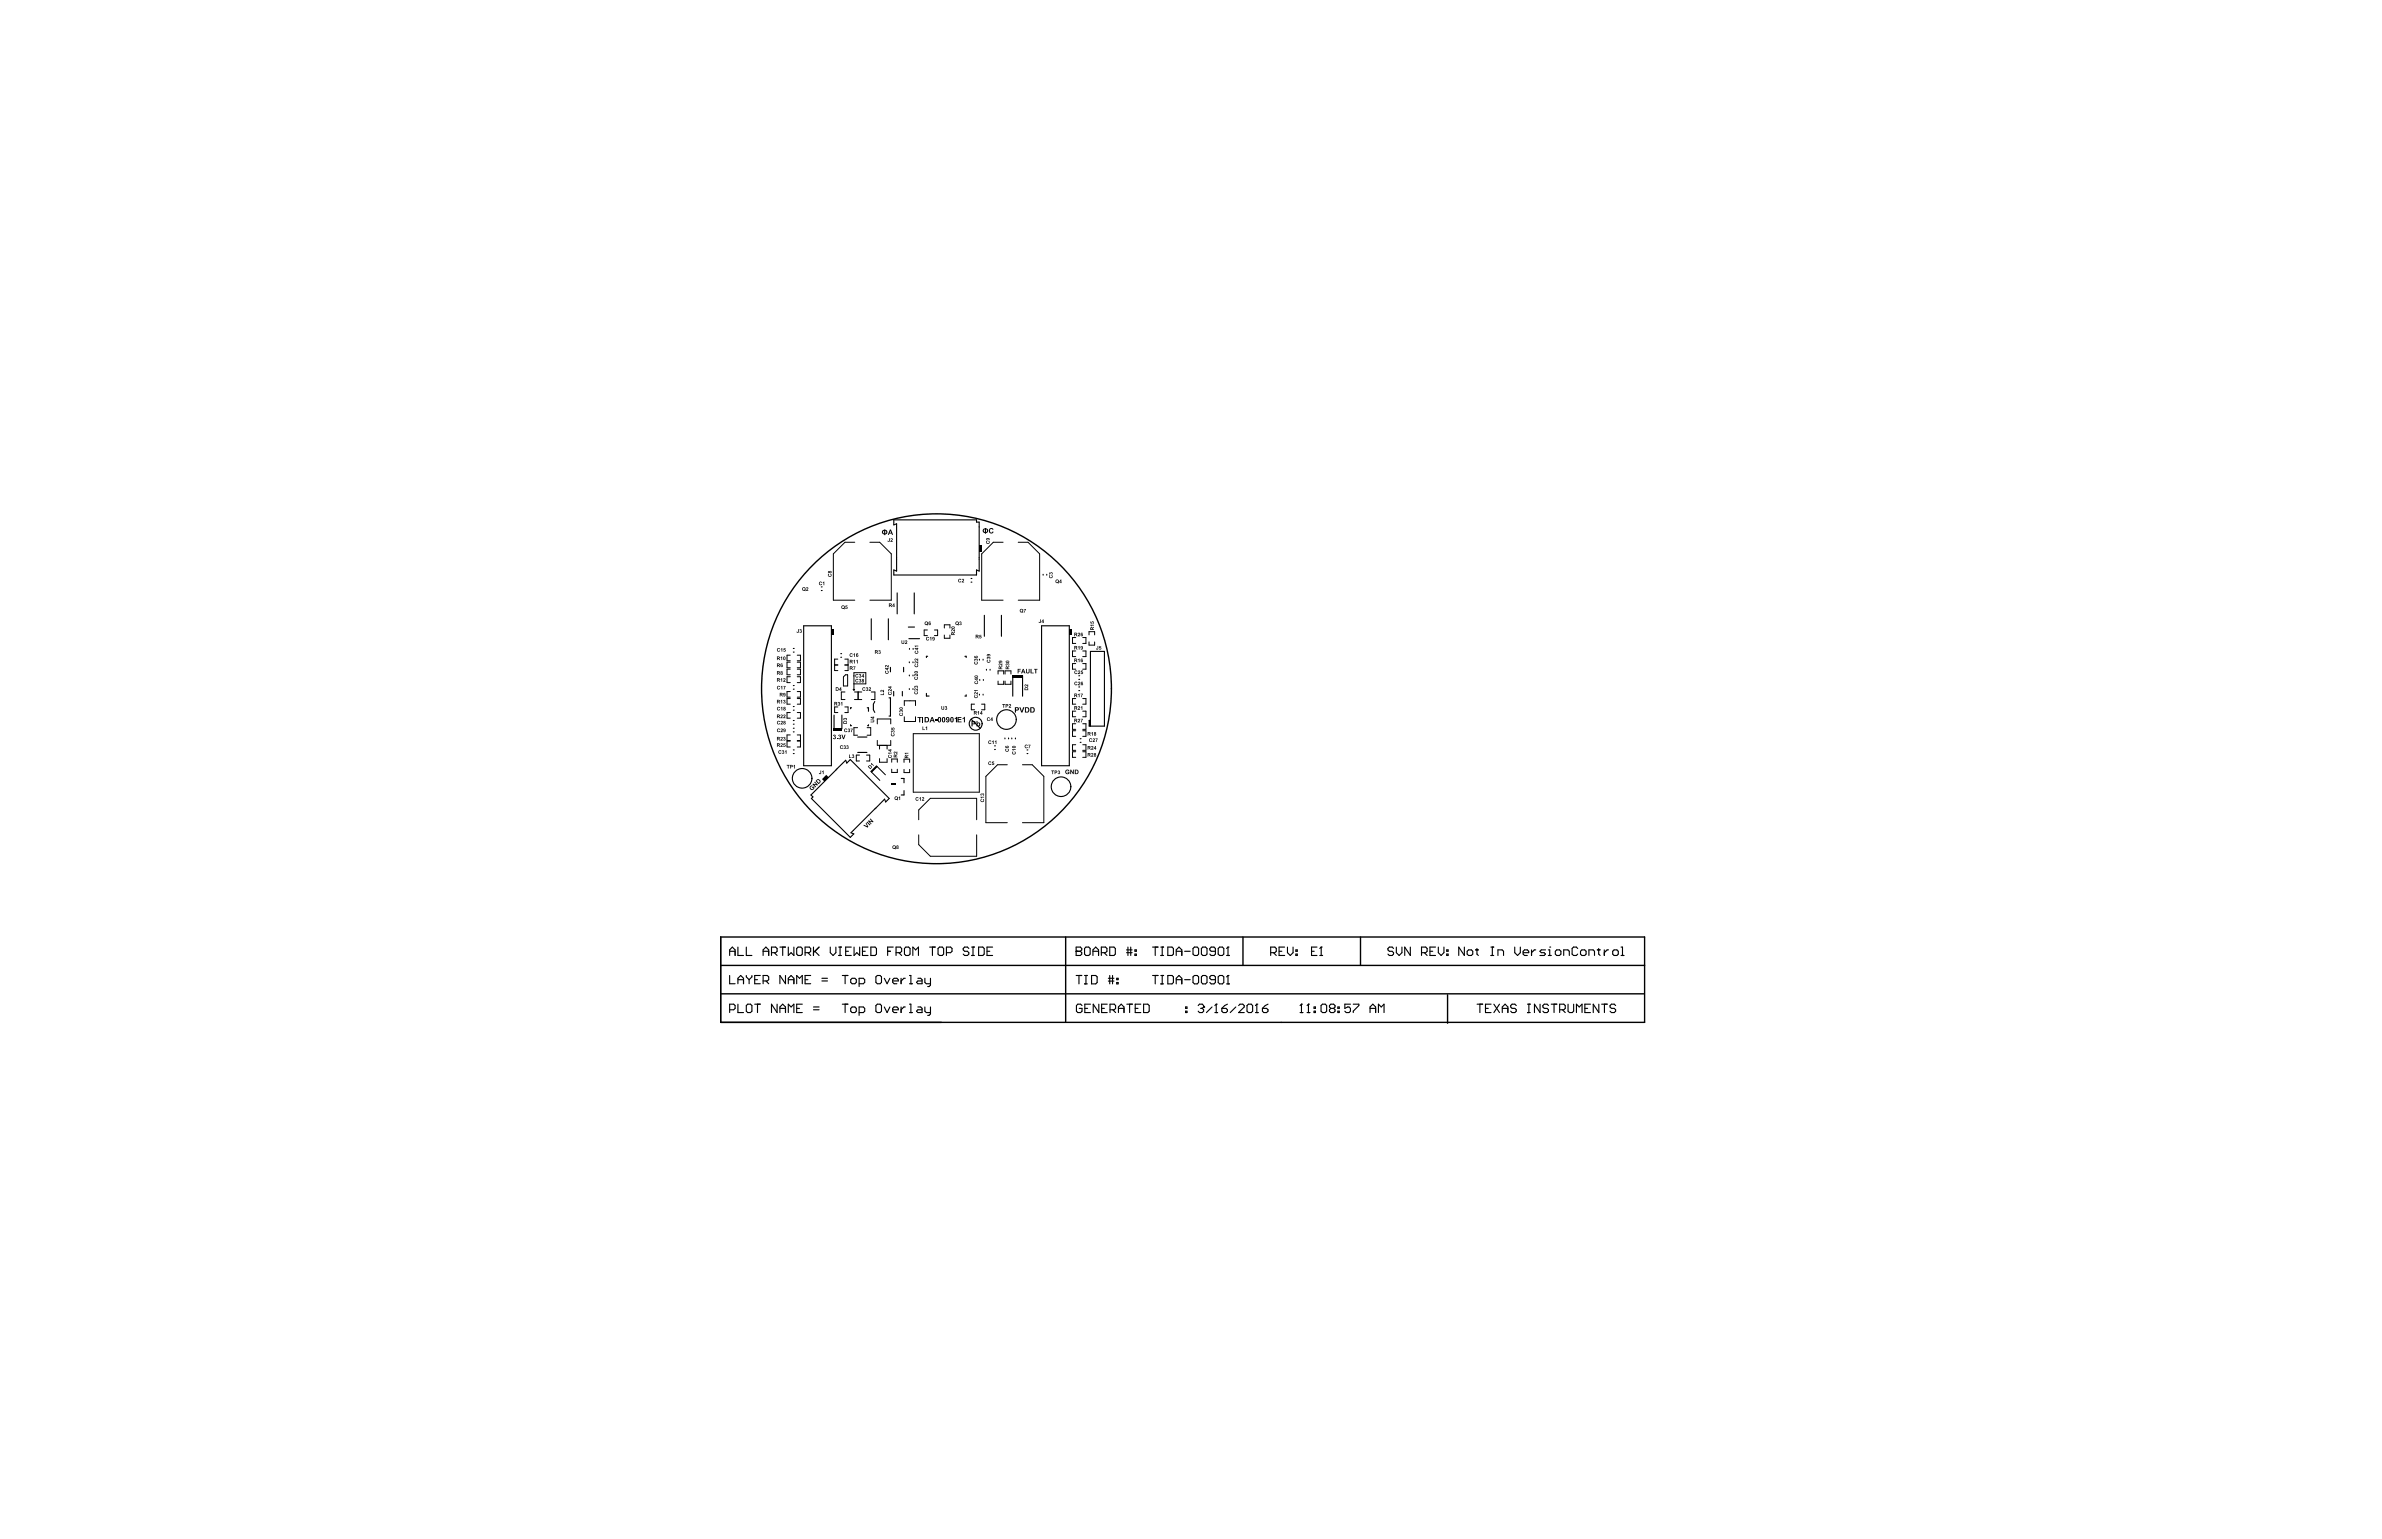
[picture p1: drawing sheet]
<svg xmlns="http://www.w3.org/2000/svg" width="432mm" height="279mm" viewBox="0 0 432 279" stroke-linecap="round" stroke-linejoin="round" font-family="sans-serif">
<g fill="none" stroke="#000" stroke-width=".25">
<path d="M130.6 169.9h167.5v15.5h-167.5zM130.6 175h167.5M193.2 169.9v15.5M225.3 169.9v5.1M246.6 169.9v5.1M130.6 180.2h167.5M262.4 180.4v5.1"/>
<circle cx="169.8" cy="124.9" r="31.7"/>
</g>
<g fill="none" stroke="#000" stroke-width=".2">
<path d="M162 94.3h15v.4h.5v8.8l-.5-.2v1h-15v-1l.5 .2v-8.5l-.5 .2zM143.8 117.6h.2M143.8 118.2h.2M145.7 113.5h5v25.3h-5zM148.9 107.1h.1M148.9 106.4h.1M152.4 119.2h.2M152.4 118.5h.2M157.9 112.2v3.8M161 112.2v3.8M162.6 107.5v3.8M164.7 113.7h1.1"/>
<path d="M164.8 115.8h1.9M164.9 117.6v.1M165.5 117.6v.1M165.7 107.5v3.8M168.2 119h-.3v.2M174.9 119h.2v.2M176 104.9h.2M176 105.6h.2M177.6 119.5v.2M178.2 119.5v.2M178.4 111.6v3.8M181.5 111.6v3.8"/>
<path d="M188.8 113.5h5v25.3h-5zM189.1 104.1v.2M189.8 104.1v.2M143.8 136h.2M143.8 131.3h.2M143.8 132h.2M143.8 128.8h.2M143.8 128.1h.2M143.8 125h.2M143.8 124.3h.2M143.8 130.6h.2M143.8 132.7h.2"/>
<path d="M143.8 136.6h.2M151.2 129.7v2.4M151.7 139.4l1.6-1.5 .2 .5 .6-.7 7.1 7.1-.6 .6-.2-.5-6.1 6.1 .5 .2-.7 .6-7-7 .3-.3-.4-.4zM152.6 129.7v2.4M154.2 131.4v.2h.2M154.4 128.3h-.2v.2M155.5 136.4h1.7M155.5 133.6h1.7M157.2 128.3h.2v.7M157.4 131.4v.2h-.1M158.6 127.2l-.3 .5v1l.3 .5M161.2 126.5h.2v3.3h-.2"/>
<path d="M161.4 121v.8M162 125.4v.8M163.6 125.4v.8M163.8 121v.8M164.8 120v.2M164.8 122.4v.2M164.8 124.9v.1M165.5 120v.2M165.5 122.4v.2M165.5 124.9v.1M167.9 125.7v.5h.5M175.1 126v.2h-.2"/>
<path d="M176 130.4l1.7 1.7M177.6 125.9v.1M177.6 123.2v.2M178.2 125.9v.1M178.3 123.2v.2M178.8 121.4v.1M179.5 121.4v.1M180.3 135.2h.1M180.3 135.9h.1M182.2 133.8v.2M182.8 133.8v.2M183.4 133.8v.2"/>
<path d="M183.6 122.5v3.7M184.1 133.8v.2M185.4 122.5v3.7M186.2 136h.1M186.2 136.6h.1M195.6 125.2h.1M195.6 123.2h.1M195.6 124.6h.1M195.6 122.5h.1M195.8 133.9h.2M195.8 134.6h.2M197.7 130.6h-.3v1.1h2.8v-13.6h-2.5v13.6"/>
<path d="M163.4 141.1h.5v.8M163.9 143.4v.7h-.5M132.3 173.2v-1l.5-.5 .5 .5v1M132.3 176.9v1.5h1M132.3 172.5h1M133.8 171.7v1.5h1M133.8 178.4v-1l.5-.5 .5 .5v1M133.8 177.6h1M135.3 171.7v1.5h1M135.3 176.9v.2l.5 .5M135.8 177.6v.8M136.3 176.9v.2l-.5 .5"/>
<path d="M136.8 177.6h.5M137.8 176.9h-1v1.5h1M138.3 172.5h1M138.3 177.9h.8l.2-.3v-.5l-.2-.2h-.8v1.5M138.3 173.2v-1l.5-.5 .5 .5v1M138.8 177.9l.5 .5M139.9 172.7h.7l.3-.2v-.5l-.3-.3h-.7v1.5M140.4 172.7l.5 .5M141.4 171.7h1M141.9 171.7v1.5M142.4 176.9v1.5l-1-1.5v1.5M142.9 171.7v1.5l.5-.5 .5 .5v-1.5"/>
<path d="M142.9 178.4v-1l.5-.5 .5 .5v1M142.9 177.6h1M144.4 178.4v-1.5l.5 .5 .5-.5v1.5M144.7 171.7h.5l.2 .3v1l-.2 .2h-.5l-.3-.2v-1zM145.9 172.7h.8l.3-.2v-.5l-.3-.3h-.8v1.5M145.9 177.6h.6M146.5 172.7l.5 .5M147 176.9h-1.1v1.5h1.1M147.5 171.7v1.5M147.7 172.5l.8 .7M148.5 171.7l-1 1M149 177.9h1"/>
<path d="M149 177.4h1M150.5 171.7v1l.5 .5 .5-.5v-1M152 173.2h.5M152 171.7h.5M152.3 171.7v1.5M152.7 176.9h1M153.2 176.9v1.5M153.3 172.5h.5M154.3 171.7h-1v1.5h1M154.5 177.4h.5l.2 .2v.5l-.2 .3h-.5l-.3-.3v-.5zM154.8 171.7v1.5l.5-.5 .5 .5v-1.5M155.7 178.4h.8l.2-.3v-.5l-.2-.2h-.8v1.5"/>
<path d="M156.3 172.5h.6M157.4 171.7h-1.1v1.5h1.1M157.9 171.7h.7l.3 .3v1l-.3 .2h-.7zM159 176.9h.5l.3 .2v1l-.3 .3h-.5l-.2-.3v-1zM160.3 177.4l.5 1 .5-1M160.9 172.5h.5M161.8 177.9h1v-.3l-.2-.2h-.5l-.3 .2v.5l.3 .3h.5M161.9 171.7h-1v1.5M162.4 172.7h.8l.2-.2v-.5l-.2-.3h-.8v1.5M162.9 172.7l.5 .5M163.3 177.4v1M164.1 177.4h-.2l-.6 .5"/>
<path d="M164.2 171.7h.5l.3 .3v1l-.3 .2h-.5l-.2-.2v-1zM164.9 178.4h.5M164.9 176.9h.2v1.5M165.5 173.2v-1.5l.5 .5 .5-.5v1.5M166.4 177.4h.5l.3 .2v.8h-.8l-.3-.3 .3-.2h.8M167.7 177.4v.7l.2 .3h.8M168.5 171.7h1M168.7 177.4v1.2l-.3 .3h-.2M169 171.7v1.5M170.3 171.7h.5l.3 .3v1l-.3 .2h-.5l-.3-.2v-1zM171.6 172.7h.7l.3-.2v-.5l-.3-.3h-.7v1.5M175.6 172l-.2-.3h-.5l-.3 .3v.2l.3 .3h.5l.2 .2v.3l-.2 .2h-.5l-.3-.2"/>
<path d="M176.1 173.2h.5M176.1 171.7h.5M176.4 171.7v1.5M177.4 171.7h.8l.2 .3v1l-.2 .2h-.8zM178.9 172.5h.5M179.9 171.7h-1v1.5h1M195.1 172.5h.1M195.1 171.7h.7l.3 .3v.2l-.3 .3 .3 .2v.3l-.3 .2h-.7zM195.1 172.5h.7M195.1 176.9h1M195.6 176.9v1.5M196.6 178.4h.5"/>
<path d="M196.6 176.9h.5M196.9 171.7h.5l.2 .3v1l-.2 .2h-.5l-.3-.2v-1zM196.9 176.9v1.5M197.9 176.9h.7l.3 .2v1l-.3 .3h-.7zM198.1 172.5h1M198.1 173.2v-1l.5-.5 .5 .5v1M199.6 172.7h.8l.3-.2v-.5l-.3-.3h-.8v1.5M200.2 172.7l.5 .5M200.9 177.9h1M200.9 177.4h1M201.2 171.7h.7l.3 .3v1l-.3 .2h-.7zM201.2 176.9v1.5"/>
<path d="M201.7 176.9v1.5M202.4 178.1h.3v.3h-.3zM202.4 177.4h.3v.2h-.3zM204.2 172.7h1M204.2 172.2h1M204.5 171.7v1.5M205 171.7v1.5M205.7 173h.3v.2h-.3zM205.7 172.2h.3v.3h-.3zM208.9 171.7h1M208.9 176.9h1M209.4 171.7v1.5"/>
<path d="M209.4 176.9v1.5M210.4 173.2h.5M210.4 171.7h.5M210.4 178.4h.5M210.4 176.9h.5M210.7 171.7v1.5M210.7 176.9v1.5M211.7 171.7h.8l.2 .3v1l-.2 .2h-.8zM211.7 176.9h.8l.2 .2v1l-.2 .3h-.8zM213.2 172.5h1M213.2 177.6h1M213.2 173.2v-1l.5-.5 .5 .5v1"/>
<path d="M213.2 178.4v-1l.5-.5 .5 .5v1M214.7 172.5h1.1M214.7 177.6h1.1M216.5 171.7h.5l.3 .3v1l-.3 .2h-.5l-.2-.2v-1zM216.5 176.9h.5l.3 .2v1l-.3 .3h-.5l-.2-.3v-1zM218 171.7h.5l.3 .3v1l-.3 .2h-.5l-.2-.2v-1zM218 176.9h.5l.3 .2v1l-.3 .3h-.5l-.2-.3v-1zM220.3 172.5h-.7l-.3-.3v-.2l.3-.3h.5l.2 .3v1l-.2 .2h-.5l-.3-.2M220.3 177.6h-.7l-.3-.2v-.3l.3-.2h.5l.2 .2v1l-.2 .3h-.5l-.3-.3M221.1 171.7h.5l.2 .3v1l-.2 .2h-.5l-.3-.2v-1zM221.1 176.9h.5l.2 .2v1l-.2 .3h-.5l-.3-.3v-1zM222.4 173.2h.5"/>
<path d="M222.4 178.4h.5M222.6 176.9h.1M222.6 171.7h.1M222.6 171.7v1.5M222.6 176.9v1.5M222.6 176.9l-.2 .2M222.6 171.7l-.2 .3M230.3 172.7h.8l.3-.2v-.5l-.3-.3h-.8v1.5M230.9 172.7l.5 .5M231.9 172.5h.5M232.9 171.7h-1v1.5h1M233.4 171.7v1l.5 .5 .5-.5v-1"/>
<path d="M234.9 173h.3v.2h-.3zM234.9 172.2h.3v.3h-.3zM237.8 172.5h.4M238.7 171.7h-.9v1.5h.9M239.2 173.2h.6M239.5 171.7h.1M239.5 171.7v1.5M239.5 171.7l-.3 .3M252.6 172l-.2-.3h-.5l-.3 .3v.2l.3 .3h.5l.2 .2v.3l-.2 .2h-.5l-.3-.2M253.1 171.7v1l.5 .5 .5-.5v-1M255.7 171.7v1.5l-1.1-1.5v1.5M257.7 172.7h.8l.2-.2v-.5l-.2-.3h-.8v1.5"/>
<path d="M258.2 172.7l.5 .5M259.2 172.5h.5M260.2 171.7h-1v1.5h1M260.7 171.7v1l.5 .5 .5-.5v-1M262.3 173h.2v.2h-.2zM262.3 172.2h.2v.3h-.2zM265.5 171.7v1.5l-1.1-1.5v1.5M266.2 172.2h.5l.3 .3v.5l-.3 .2h-.5l-.2-.2v-.5zM267.5 172.2h.5M267.7 172v1l.3 .2M270.3 173.2h.5M270.3 171.7h.5"/>
<path d="M270.5 171.7v1.5M271.5 173.2v-1h.8l.3 .3v.7M274.6 171.7v1l.5 .5 .5-.5v-1M276.1 172.7h1v-.2l-.2-.3h-.5l-.3 .3v.5l.3 .2h.5M277.6 172.2v1M278.4 172.2h-.3l-.5 .5M280.2 172.2h-.8l-.2 .3 .2 .2h.5l.3 .3-.3 .2h-.7M280.7 173.2h.5M280.7 172.2h.2v1M280.9 171.7h.1M282.2 172.2h.5l.3 .3v.5l-.3 .2h-.5l-.3-.2v-.5zM283.5 173.2v-1h.7l.3 .3v.7"/>
<path d="M286 172l-.3-.3h-.5l-.2 .3v1l.2 .2h.5l.3-.2M286.8 172.2h.5l.2 .3v.5l-.2 .2h-.5l-.3-.2v-.5zM288 173.2v-1h.8l.2 .3v.7M289.6 172.2h.5M289.8 172v1l.3 .2M290.8 172.2v1M291.6 172.2h-.3l-.5 .5M292.6 172.2h.5l.3 .3v.5l-.3 .2h-.5l-.3-.2v-.5zM293.9 173.2h.5M293.9 171.7h.2v1.5M132.3 183.1h.7l.3-.3v-.5l-.3-.2h-.7v1.5M133.8 182.1v1.5h1"/>
<path d="M135.5 182.1h.5l.3 .2v1l-.3 .3h-.5l-.2-.3v-1zM136.8 182.1h1M137.3 182.1v1.5M140.9 182.1v1.5l-1-1.5v1.5M141.4 183.6v-1l.5-.5 .5 .5v1M141.4 182.8h1M142.9 183.6v-1.5l.5 .5 .5-.5v1.5M144.4 182.8h.5M145.4 182.1h-1v1.5h1M147.5 183.1h1M147.5 182.6h1M152.7 182.1h1"/>
<path d="M153.2 182.1v1.5M154.5 182.6h.5l.2 .2v.5l-.2 .3h-.5l-.3-.3v-.5zM155.7 183.6h.8l.2-.3v-.5l-.2-.2h-.8v1.5M159 182.1h.5l.3 .2v1l-.3 .3h-.5l-.2-.3v-1zM160.3 182.6l.5 1 .5-1M161.8 183.1h1v-.3l-.2-.2h-.5l-.3 .2v.5l.3 .3h.5M163.3 182.6v1M164.1 182.6h-.2l-.6 .5M164.9 182.1h.2v1.5M164.9 183.6h.5M166.4 182.6h.5l.3 .2v.8h-.8l-.3-.3 .3-.2h.8M167.7 182.6v.7l.2 .3h.8"/>
<path d="M168.7 182.6v1.3l-.3 .2h-.2M196.1 182.3l-.2-.2h-.5l-.3 .2v1l.3 .3h.5l.2-.3v-.5h-.5M196.7 182.8h.5M197.7 182.1h-1v1.5h1M199.2 182.1v1.5l-1-1.5v1.5M199.7 182.8h.5M200.7 182.1h-1v1.5h1M201.2 183.1h.8l.2-.3v-.5l-.2-.2h-.8v1.5M201.7 183.1l.5 .5M202.7 182.8h1.1M202.7 183.6v-1l.5-.5 .6 .5v1M204.3 182.1h1"/>
<path d="M204.8 182.1v1.5M205.8 182.8h.5M206.8 182.1h-1v1.5h1M207.3 182.1h.8l.2 .2v1l-.2 .3h-.8zM214.9 183.3h.3v.3h-.3zM214.9 182.6h.3v.2h-.3zM217.2 182.3l.2-.2h.5l.3 .2v.3M217.7 182.8h.2M217.9 182.8l.3 .3v.2l-.3 .3h-.5l-.2-.3M218.2 182.6h.1M218.2 182.6l-.3 .2M219.7 182.6l-1 1"/>
<path d="M220.2 183.6h.5M220.5 182.1h.1M220.5 182.1v1.5M220.5 182.1l-.3 .2M221.5 182.8h.8l.2 .3v.2l-.2 .3h-.6l-.2-.3zM222.5 182.1l-.5 .2-.5 .5M224 182.6l-1 1M224.5 182.3l.3-.2h.5l.2 .2v.3l-1 1h1M226.3 182.1h.5l.3 .2v1l-.3 .3h-.5l-.2-.3v-1zM227.6 183.6h.5M227.8 182.1h.1M227.8 182.1v1.5"/>
<path d="M227.8 182.1l-.2 .2M228.8 182.8h.8l.3 .3v.2l-.3 .3h-.5l-.3-.3zM229.9 182.1l-.5 .2-.6 .5M235.7 183.6h.5M235.9 182.1h.1M235.9 182.1v1.5M235.9 182.1l-.2 .2M236.9 183.6h.5M237.2 182.1h.1M237.2 182.1v1.5M237.2 182.1l-.3 .2M238.2 183.3h.3v.3h-.3z"/>
<path d="M238.2 182.6h.3v.2h-.3zM239.7 182.1h.5l.3 .2v1l-.3 .3h-.5l-.2-.3v-1zM241.3 182.8l-.3-.2v-.3l.3-.2h.5l.2 .2v.3l-.2 .2M241.3 182.8l-.3 .3v.2l.3 .3h.5l.2-.3v-.2l-.2-.3M241.3 182.8h.5M242.5 183.3h.3v.3h-.3zM242.5 182.6h.3v.2h-.3zM244.8 182.1h-1v.7l.5-.2h.2l.3 .2v.5l-.3 .3h-.5l-.2-.3M245.3 182.1h1v.2l-1 1v.3M248.4 182.8h1M248.4 183.6v-1l.5-.5 .5 .5v1M249.9 183.6v-1.5l.5 .5 .5-.5v1.5"/>
<path d="M267.8 182.1h1M268.3 182.1v1.5M269.3 182.8h.5M270.3 182.1h-1v1.5h1M270.8 182.1l1 1.5M271.8 182.1l-1 1.5M272.3 182.8h1M272.3 183.6v-1l.5-.5 .5 .5v1M274.9 182.3l-.3-.2h-.5l-.3 .2v.3l.3 .2h.5l.3 .3v.2l-.3 .3h-.5l-.3-.3M276.9 182.1h.5M276.9 183.6h.5M277.1 182.1v1.5"/>
<path d="M279.2 182.1v1.5l-1-1.5v1.5M280.7 182.3l-.3-.2h-.5l-.2 .2v.3l.2 .2h.5l.3 .3v.2l-.3 .3h-.5l-.2-.3M281.2 182.1h1M281.7 182.1v1.5M282.7 183.1h.8l.2-.3v-.5l-.2-.2h-.8v1.5M283.2 183.1l.5 .5M284.3 182.1v1.2l.2 .3h.5l.3-.3v-1.2M285.8 183.6v-1.5l.5 .5 .5-.5v1.5M287.3 182.8h.5M288.3 182.1h-1v1.5h1M289.8 182.1v1.5l-1-1.5v1.5M290.3 182.1h1.1"/>
<path d="M290.8 182.1v1.5M292.9 182.3l-.3-.2h-.5l-.2 .2v.3l.2 .2h.5l.3 .3v.2l-.3 .3h-.5l-.2-.3"/>
<circle cx="176.9" cy="131.2" r="1.17"/>
<circle cx="182.4" cy="130.5" r="1.78"/>
<circle cx="145.4" cy="141.1" r="1.78"/>
<circle cx="192.3" cy="142.6" r="1.78"/>
</g>
<g fill="#000">
<path d="M161.2 97.6h.1v.5l-.3 .1-.1-.2 .3 .1zM161.5 97.6l.3 .1v.2l-.2 .2h.2v.1h-.4l.3-.3-.1-.2-.2 .1zM178.8 98.1h.1v.3l.2 .1 .2-.1-.1-.2 .1-.1 .1 .4-.2 .1-.4-.1zM179.4 95.9l.2-.2 .4 .2 .1 .1-.5-.1-.1 .3 .1 .4 .3-.2h.2l-.1 .3h-.3l-.3-.1-.1-.3zM140.9 117.6l.3-.1 .2 .1-.1 .1-.3-.1v.2l.1 .3 .3-.1-.1 .1h-.4zM141.7 119h.1v.7h-.1v-.5l-.2 .1zM141.7 117.5h.1v.7h-.1v-.5l-.2 .1zM142.1 117.5h.3v.1h-.2v.2l.2 .1-.1 .3-.3-.1 .3-.1v-.2l-.3 .1zM144.7 114.1h.1v.5l-.3 .1-.1-.2 .3 .1zM145 114.1l.3 .1-.1 .2 .2 .2-.2 .1h-.2l-.1-.1h.3l-.1-.2 .1-.2-.3 .1zM146.1 106.5h.4v.2l-.2 .3h.2v.1h-.4l.3-.4v-.1l-.3 .1zM148.5 105.5h.3l.2 .1-.1 .1-.2-.1-.1 .1 .1 .3 .3-.1-.1 .2-.4-.1z"/>
<path d="M149.1 105.6l.3-.1v.6h-.1v-.4h-.2zM150.1 104.1l.2-.1-.1 .4 .3 .1 .1-.2-.1-.1 .1-.2 .1 .4-.2 .2h-.2l-.2-.2zM153.3 109.8h.3l-.2 .2 .3 .1-.2 .3-.3-.1h.3v-.2h-.3zM154.1 118.5l.3-.1 .1 .1-.1 .2-.2-.1-.1 .1 .2 .3 .3-.1-.1 .2-.4-.1zM154.7 118.6l.3-.2v.7h-.2v-.5l-.1 .1zM159.3 117.9l.3 .1-.1 .2 .2 .2-.2 .1h-.2l-.1-.1h.3l-.1-.2 .1-.2-.3 .1zM163.4 116.1h.1l.1 .6 .2-.1v-.5h.1v.6h-.5zM164.1 116.2h.3l.1 .2-.3 .2h.3v.2h-.5l.3-.4v-.2l-.2 .1zM165.9 118l.1 .1-.1 .2 .2 .1 .2-.1-.1-.2 .2-.1v.4l-.2 .1h-.3l-.1-.3zM165.9 119.9h.2l.2 .3v-.3h.1v.4l-.4-.3-.1 .1 .1 .2h-.1zM165.9 119.4h.2l.2 .3v-.3h.1v.4l-.4-.3-.1 .1 .1 .2h-.1zM165.8 117.1h.7v.1h-.5l.1 .1h-.1z"/>
<path d="M167.9 115.5h.3l.2 .1-.1 .1-.2-.1-.1 .2 .1 .2 .3-.1-.1 .2-.4-.1zM168.7 115.5h.1v.6h-.1v-.4l-.2 .1zM172.5 114.1h.2l.3 .2v-.2h.1v.4l-.4-.3-.2 .1 .1 .2h-.1zM173.9 112.8l.3-.1 .1 .1-.1 .2 .1 .2-.1 .1h-.3v-.1h.3l-.1-.2 .1-.2-.2 .1zM173.8 105l.3-.1 .1 .1-.1 .2-.2-.1-.1 .1 .1 .3 .4-.1-.1 .2-.5-.1zM174.4 105h.3l.1 .2-.3 .3h.3v.1h-.5l.3-.4v-.2l-.2 .1zM176.6 119.5l.5-.1 .1 .3-.1 .2v-.3l-.2 .1-.2-.1v.2zM177.6 115.1h.3l-.2 .2 .2 .2-.1 .3-.3-.2h.3v-.2h-.3zM178.9 119.7l.1-.1 .1 .1-.1 .3h.3l.1-.1-.1-.2 .1-.1 .1 .4-.2 .2-.4-.1zM178.9 119.2l.5-.1 .1 .3-.1 .1v-.3l-.2 .2-.2-.1v.2l-.1-.1zM185.6 110.4h.4l-.2 .7-.2-.1 .2-.5h-.2zM188.6 112.3h.1v.6l-.3 .1-.1-.2h.3z"/>
<path d="M190.2 104.3h.1l.1 .1-.1 .2 .2 .1 .2-.1-.1-.2 .1-.1 .1 .4-.2 .1h-.4zM190.2 103.8h.5l.1 .3-.2 .1 .1-.3-.2 .1-.2-.1v.3l-.1-.2zM195.6 117.1h.1v.7h-.1v-.5l-.2 .1zM195.4 114.8h.4v.2l-.2 .2h.2v.2h-.4l.3-.4-.1-.2-.2 .1zM197.7 112.7h.1v.2h.1l.1-.2h.3v.3l-.2 .1 .1-.3h-.2v.3l-.3-.1zM197.6 113.3h.7v.1h-.5l.1 .2h-.1zM199 117.1h.1v.6l-.3 .1-.1-.2 .3 .1zM199.3 117.1h.3l-.2 .2 .2 .2-.1 .3-.3-.1 .3-.1v-.1h-.3zM140.9 132.2l.3-.1 .2 .1-.1 .1-.3-.1v.2l.1 .2 .3-.1-.1 .2-.4-.1zM140.9 130.8l.3-.1 .2 .1-.1 .1-.3-.1v.2l.1 .3 .3-.1-.1 .1h-.4zM140.9 128.2h.3l.2 .1-.1 .1-.3-.1v.1l.1 .3 .3-.1-.1 .2-.4-.1zM140.9 124.4h.3l.2 .1-.1 .1-.3-.1v.1l.1 .3 .3-.1-.1 .2-.4-.1z"/>
<path d="M141.2 136.1l.3-.1 .1 .1-.1 .2-.2-.1-.1 .1 .2 .3 .3-.1-.1 .2-.5-.1zM141.8 136l.3 .2v.2l.1 .1-.2 .2-.3-.2 .3 .1-.1-.2 .1-.2h-.2zM141.7 126.9h.1v.6h-.1v-.4l-.2 .1zM141.7 123h.1v.6h-.1v-.4h-.2zM141.7 128.2h.1v.6h-.1v-.4h-.2zM141.7 124.4h.1v.6h-.1v-.4h-.2zM141.5 134.8h.4v.2l-.2 .3h.2v.1h-.4l.3-.4-.1-.1-.2 .1zM141.5 133.7h.4v.2l-.2 .2h.2v.2h-.4l.3-.4-.1-.2-.2 .1zM141.5 129.6h.4v.2l-.2 .3h.2v.1h-.4l.3-.4-.1-.1-.2 .1zM141.6 132.1l.3 .1v.2l-.2 .2h.2v.2h-.4l.3-.5-.1-.1-.2 .1zM141.5 130.8h.4v.2l-.2 .2h.2v.2h-.4l.3-.5-.1-.1-.2 .1zM142.1 133.6l.3 .1v.5l-.1 .1-.3-.2h.3l-.2-.1 .1-.3-.2 .1z"/>
<path d="M142.1 126.9l.3 .1v.4l-.1 .1-.3-.1h.3l-.2-.2 .1-.2-.2 .1zM142.1 134.8h.3v.1h-.3v.1l.3 .1-.1 .3-.3-.1h.3l-.1-.2h-.2zM142 124.4h.4l-.2 .6-.1-.1 .2-.4h-.3zM142 129.6h.4v.2l-.3 .3h.3v.1h-.4l.3-.4-.1-.1-.2 .1zM142 123h.4v.2l-.3 .3h.3v.1h-.4l.3-.4-.1-.1-.2 .1zM142.5 136h.1v.7h-.2v-.5l-.1 .1zM142.6 138.7h.5v.1h-.2v.5h-.1v-.5h-.2zM143.8 138.8l.3-.1v.6h-.1v-.4l-.2 .1zM148.7 139.7h.2v.6l-.3 .1-.1-.2h.2zM151 133.3l.3-.1 .2 .2-.1 .2 .1 .3-.1 .1h-.3l-.1-.2 .3 .1 .1-.1-.1-.1h-.1l.1-.3h-.3zM151.7 133.9h.1v.1h-.1zM152 127.3l.3 .1-.1 .2 .1 .2-.1 .1h-.3v-.1h.3l-.2-.2 .1-.2h-.2z"/>
<path d="M152 133.3l.3-.1 .1 .1-.1 .3 .2 .1-.1 .3-.4-.1-.1-.1h.4v-.1h-.2l.2-.3h-.3zM152.6 127.3h.1v.6h-.1v-.4h-.2zM152.3 135.2l.3-.1 .2 .1-.1 .2-.2-.1-.1 .1 .1 .3 .3-.1-.1 .2-.4-.1zM152.5 133.2h.2l.2 .6 .2-.6h.2l-.3 .8h-.2zM153 135.2l.3 .1-.1 .2 .2 .1-.2 .2-.3-.2 .3 .1-.1-.2 .1-.2h-.3zM152.9 130.2h.5l.1 .3-.1 .1v-.3l-.2 .1-.2-.1v.3l-.1-.2zM153.5 135.2l.3 .1v.4l-.1 .1-.3-.2 .3 .1-.1-.2 .1-.2h-.3zM153.1 132.2l.3-.1 .2 .1-.1 .1-.3-.1-.1 .2 .2 .2 .3-.1-.1 .2-.4-.1zM153.8 132.1l.3 .1-.1 .2 .1 .2-.1 .2-.3-.2h.3l-.2-.2 .1-.2-.2 .1zM153.9 136.8h.1v.5h.4v.1h-.5zM154.2 132.1h.4l-.2 .7-.1-.2 .2-.4h-.3zM154.5 136.8l.3 .1v.4l-.1 .1h-.2l-.1-.1h.3l-.1-.2 .1-.2-.3 .1z"/>
<path d="M154.7 120.8h.4l-.2 .7-.2-.1 .2-.5h-.2zM154.9 119.6h.1v.7h-.2v-.5l-.1 .1zM155.1 123.2l.3-.1 .2 .1-.1 .1-.2-.1-.1 .2 .1 .2 .3-.1-.1 .2-.4-.1zM155.1 122.3l.3-.1 .2 .1-.1 .1-.2-.1-.1 .2 .1 .3 .3-.1-.1 .1h-.4zM155.4 119.6h.1v.7h-.1v-.5l-.2 .1zM155.8 123.1l.3 .1-.1 .2 .1 .2-.1 .1-.3-.1h.3l-.1-.2 .1-.2-.3 .1zM155.8 122.2l.3 .1-.1 .2 .1 .2-.1 .2-.3-.1 .3-.1-.1-.1 .1-.3-.3 .1zM156.4 124.7l.3-.1 .2 .1-.2 .1-.2-.1-.1 .2 .2 .3 .3-.1-.1 .1h-.4zM157 124.7l.2-.1 .2 .1-.1 .2 .1 .2-.1 .2-.3-.1 .3-.1-.2-.1 .1-.3-.1 .1zM157.8 130.5h.6v.4l-.6 .1v-.2h.6l-.1-.2h-.5zM157.5 124.7h.4v.2l-.3 .2h.3v.2h-.4l.3-.4-.1-.2-.2 .1zM158 138.3l.4 .5-.1 .1-.3-.3v.1h-.1z"/>
<path d="M158.9 138.7l.2 .2-1.2 1.2-.2-.2zM159.7 125.1h.2l.2 .2v-.2h.2v.4l-.5-.3-.1 .1 .1 .2h-.1zM159.6 125.9h.5v-.3h.2v.4h-.7zM160.5 121.7l.1-.1 .1 .1-.1 .3h.2l.2-.1-.1-.2 .1-.1 .1 .4-.2 .2-.4-.1zM160.5 120.6h.2l.3 .3v-.3h.1v.4l-.4-.3-.2 .1 .1 .2h-.1zM161 137l.2-.1-.1 .3 .3 .1 .1-.1-.1-.2 .1-.1 .1 .4-.2 .1h-.3zM161 125.5h.2l-.1 .3 .3 .1 .1-.1-.1-.2 .1-.1 .1 .4-.2 .1h-.3zM161.1 125h.2l.2 .2v-.2h.1v.4l-.4-.3h-.1l.1 .3-.1-.1zM161 136.5h.6v.1h-.4l.1 .2h-.1zM161.6 133h.1v.1l-.1 .2 .3 .1 .2-.1-.2-.2 .2-.1v.4l-.2 .1-.3-.1zM161.5 132.5l.6-.1 .1 .4-.2 .1v-.3l-.2 .1-.2-.1v.3zM161.5 131.9h.1v.3h.1l.2-.3 .2 .1v.3h-.1l.1-.2-.1-.1-.2 .1v.2h-.3z"/>
<path d="M162.1 136.3h.2l.2 .2v-.2h.2v.4l-.4-.3-.2 .1 .1 .2h-.1zM163.1 129.3h.1v.1l-.1 .2 .3 .1 .2-.1-.2-.2 .2-.1 .1 .4-.3 .1h-.3zM163.1 128.8h.5l.1 .3-.2 .1v-.3l-.1 .1-.3-.1v.3zM164 136.5h.7v.1h-.5l.1 .2h-.1zM165.8 122.8l.1-.1 .1 .1-.1 .3h.2l.2-.1-.1-.2 .1-.1 .1 .4-.2 .2-.4-.1zM165.8 125.4l.1-.1 .1 .2-.1 .2 .2 .1 .2-.2-.1-.1 .1-.1 .1 .4-.2 .1-.4-.1zM165.8 124.4l.5-.1 .1 .3-.2 .2 .1-.3-.2 .1-.2-.1v.1l-.1 .1zM165.8 120.5l.2-.1-.1 .4 .3 .1 .1-.2-.1-.2 .1-.1 .1 .4-.2 .2h-.2l-.2-.2zM165.8 122.2h.2l.3 .2v-.2h.1v.4l-.4-.3-.2 .1 .1 .2h-.1zM165.8 124.9h.3l.2 .2v-.3h.1v.5l-.4-.3h-.2l.1 .2h-.1zM166.3 130h.8v.2h-.3v.8h-.2v-.8h-.3zM167.2 131.7h.2v.6h.3v.1h-.5z"/>
<path d="M167.2 130h.2v1h-.2zM168 131.7h.1v.7h-.2v-.5l-.1 .1zM169.5 130.5h.4v.2h-.4zM170.7 128h.1l.1 .6 .1-.1v-.5h.2l-.1 .7-.4-.1zM171.4 128.1h.3l-.1 .2 .1 .2-.1 .2-.3-.1v-.1h.3l-.2-.1 .1-.2h-.2zM173.1 130.2l.4-.2v1h-.2v-.7l-.2 .1zM173.6 130h.7v.2h-.5v.2h.5v.1h-.5v.3h.5v.2h-.7zM174.5 130.2l.4-.2v1h-.2v-.7l-.2 .1zM176.6 126.1l.2-.1-.1 .4 .3 .1 .1-.2-.1-.1 .1-.2 .1 .4-.2 .2h-.2l-.2-.2zM176.6 120l.2-.1-.1 .4 .3 .1 .1-.2-.1-.1 .1-.1 .1 .4-.2 .1-.3-.1zM176.7 123.5l.2 .1-.1 .2 .1 .1 .3-.1-.1-.2 .1-.1 .1 .4-.2 .1h-.4l-.1-.3zM176.6 125.6l.3-.1 .2 .3v-.3h.1v.5l-.4-.4-.1 .1 .1 .2h-.1z"/>
<path d="M176.6 125.1h.6v.1h-.4l.1 .2h-.1zM177.4 128.9h.1v.7h-.2v-.5l-.1 .1zM179 130.1h.3l.1 .1-.1 .1-.2-.1-.1 .1 .1 .3 .4-.1-.1 .2-.5-.1zM179.2 138.1h.3l.2 .1-.1 .1-.2-.1-.1 .1 .1 .3 .3-.1-.1 .2-.4-.1zM179.2 134.3l.3-.1 .2 .1-.1 .2-.2-.1-.1 .1 .1 .3 .3-.1-.1 .2-.4-.1zM179.9 138.1h.3l-.2 .2 .2 .1-.1 .3-.3-.1h.3v-.2h-.3zM180 134.2h.1v.7h-.1v-.4h-.2zM180.5 134.2h.1v.7h-.1v-.4h-.2zM181.1 120.3h.2l.3 .2v-.2h.1v.4l-.4-.3-.2 .1 .1 .2h-.1zM181.7 127.7h.5v.1h-.2v.5h-.1v-.5h-.2zM182.3 135.8l.1 .1-.1 .2 .2 .1 .3-.1-.1-.2 .1-.1 .1 .4-.2 .1-.4-.1-.1-.3zM182.3 120.4l.5-.1 .2 .1v.2l-.2 .1v-.3l-.1 .1-.2-.1-.1 .3z"/>
<path d="M183 127.7h.3v.2l-.3 .3h.3v.1h-.4l.3-.4-.1-.1-.2 .1zM183.5 136.3h.1l.1 .1-.1 .2 .2 .1 .2-.1-.1-.2 .1-.1 .1 .4-.2 .1-.4-.1zM183.5 135.8h.6v.2h-.4v.1h-.1zM184.5 121.3h.5v.1h-.4v.2h.4v.1h-.4v.4h-.1zM184.8 128.2h.2l.2 .7 .3-.7h.2l-.4 1h-.2zM186 121.3h.2l.1 .7 .2-.1v-.6h.1v.6l-.1 .2-.5-.1zM185.8 135.1l.3-.1 .2 .1-.1 .1-.3-.1v.2l.1 .3 .3-.1-.1 .1h-.4zM185.8 124.1h.2l.3 .2v-.2h.1v.4l-.4-.3-.2 .1 .1 .2h-.1zM186.4 135h.4l-.2 .7-.1-.1 .2-.5h-.3zM186.8 121.3h.2v.7h.4v.1h-.6zM187.4 121.3h.7v.1h-.2v.7h-.2v-.7h-.3zM194.8 123.7l.3-.1 .2 .1-.1 .1-.2-.1-.1 .2 .1 .2 .3-.1-.1 .2-.4-.1z"/>
<path d="M194.8 121.6h.3l.2 .1-.1 .1-.2-.1-.1 .1 .1 .3 .3-.1-.1 .2-.4-.1zM195.6 119.4h.1v.7h-.1v-.5l-.2 .1zM195.6 125.7h.1v.7h-.1v-.4h-.2zM195.4 130.4h.4v.2l-.2 .2h.2v.2h-.4l.3-.4-.1-.2-.2 .1zM195.4 128.1h.4v.2l-.2 .3h.2v.1h-.4l.3-.4-.1-.2-.2 .1zM195.5 123.6l.3 .1v.2l-.2 .2h.2v.2h-.4l.3-.5-.1-.1-.2 .1zM195.5 121.6h.3v.2l-.2 .3h.2v.1h-.4l.3-.4-.1-.1-.2 .1zM195.9 130.3h.4l-.2 .7-.1-.1 .2-.5h-.3zM195.9 125.8h.4l-.2 .6-.1-.1 .2-.4h-.3zM196 121.6h.3v.1h-.2v.1l.2 .1-.1 .3-.3-.1 .3-.1v-.1h-.3zM196.1 128h.1v.7h-.1v-.5l-.2 .1zM197.5 133.9h.3l.1 .1-.1 .1-.2-.1-.1 .1 .2 .3 .3-.1-.1 .2-.4-.1z"/>
<path d="M198 132.7h.1v.7h-.1v-.5l-.2 .1zM197.8 135.3h.4v.2l-.2 .3h.2v.1h-.4l.3-.4-.1-.1-.2 .1zM197.8 136.6h.4v.2l-.2 .3h.2v.1h-.4l.3-.4-.1-.2-.2 .1zM198.1 133.9h.4v.2l-.3 .3h.3v.1h-.5l.4-.4-.1-.1-.2 .1zM198.6 133.9h.4l-.2 .6-.1-.1 .2-.4h-.3zM146.9 142.5l.4-.1-.4 .3 .3 .4 .2-.1v-.2l-.1 .1-.1-.1 .2-.2 .2 .2-.2 .4-.3 .1-.2-.2-.1-.3zM147.6 141.8l.1-.1 .6 .6-.1 .1-.6-.1 .3 .3-.1 .2-.5-.6 .1-.1 .6 .1zM149 139.9l.3-.2v.7h-.1v-.5l-.2 .1zM157 149.1l.4 .8-.1 .2-.8-.4 .1-.2 .6 .3-.3-.5zM157.2 149l.6 .5-.1 .2-.6-.6zM157.7 148.5l.1-.1 .5 .6-.1 .1-.6-.1 .4 .3-.1 .1-.6-.5 .1-.1 .7 .1zM163.1 144.4h.1v.7h-.2v-.5l-.1 .1z"/>
<path d="M166 144.6l.3-.1 .2 .1-.1 .2-.2-.1-.1 .1 .1 .3 .3-.1-.1 .2-.4-.1zM166.8 144.5h.1v.7h-.1v-.5l-.2 .1zM167.2 144.5l.3 .1v.2l-.2 .3h.2v.1h-.4l.3-.4-.1-.2-.2 .1zM177.8 144.9l.2 .1-.1 .2 .1 .1 .3-.1-.1-.2 .1-.1 .1 .4-.2 .1h-.4l-.1-.3zM177.8 143.9h.5l.1 .3-.2 .1 .1-.3-.2 .1-.2-.1v.2l-.1 .1zM177.7 144.5h.7v.1h-.5l.1 .2h-.1zM190.6 139.7h.5v.1h-.2v.6h-.1v-.6h-.2zM191.8 139.8l.2-.1 .1 .1-.1 .2 .2 .2-.2 .2-.3-.2h.3l-.1-.1 .1-.3-.1 .1zM193.2 139.7l.3-.2 .3 .1v.2l-.4-.1-.1 .4 .3 .1 .1-.1h-.2v-.2h.4v.4l-.3 .1-.3-.1-.2-.3zM194 139.6h.2l.3 .5v-.5h.1v.8h-.1l-.3-.6v.6h-.2z"/>
<path d="M159.9 96.5a.5 .5 0 0 1 1 0 .5 .5 0 0 1-1 0zM160.1 96.3v.3l.2 .1v-.5zM160.5 96.2v.5l.2-.2z"/>
<path d="M161.3 96h.2l.4 1h-.2l-.1-.3h-.4l-.1 .3h-.2zM161.4 96.2l-.1 .4h.2z"/>
<path d="M178.1 96.2a.5 .5 0 0 1 1 0 .5 .5 0 0 1-1 0zM178.4 96.1v.3l.1 .1v-.5zM178.7 96l.1 .5 .1-.3z"/>
<path d="M178.8 97.6h.5l.1 .3-.1 .1v-.3h-.2v.2l-.2 .1-.2-.2zM178.8 97.8a.15 .15 0 0 0 .3 0 .15 .15 0 0 0-.3 0z"/>
<path d="M140.8 119l.5 .1 .1 .2-.2 .1 .2 .3-.4-.3v.3h-.2zM141 119.2v.1l.2-.1z"/>
<path d="M142.1 119l.3 .1v.4l-.1 .2-.3-.2zM142.1 119.2v.3l.1 .1 .1-.4z"/>
<path d="M145.5 106.5h.3l.2 .1v.6l-.5-.2zM145.6 106.6v.3l.3 .1v-.4z"/>
<path d="M150.2 103.5h.5v.4h-.5zM150.2 103.7a.08 .08 0 0 0 .1 0 .08 .08 0 0 0-.1 0zM150.4 103.7a.1 .1 0 0 0 .2 0 .1 .1 0 0 0-.2 0z"/>
<path d="M152.6 109.8h.3l.2 .1v.6l-.5-.2zM152.7 110v.2l.3 .1v-.4z"/>
<path d="M155.2 118.5l.3-.1 .1 .2h-.3v.1l.3 .1-.1 .3-.3-.1zM155.3 118.9a.11 .11 0 0 0 .2 0 .11 .11 0 0 0-.2 0z"/>
<path d="M158.6 117.9h.5v.3l-.1 .1 .2 .2-.4-.2-.1 .2h-.1zM158.7 118v.2l.3-.1z"/>
<path d="M161.1 109.4l.5 .1v.2l-.1 .1 .2 .3-.4-.3v.3h-.2zM161.3 109.5v.2l.2-.1z"/>
<path d="M162 109.4h.1l.1 .4-.1 .3-.4-.2zM162 109.6l-.2 .2h.2z"/>
<path d="M165.8 117.5h.5l.2 .2h-.2v.2h-.1zM166 117.7l.2 .1v-.1z"/>
<path d="M167.7 112.8l.3-.1 .2 .1v.6l-.5-.2zM167.8 112.8v.4h.2l.1-.3z"/>
<path d="M168.4 112.8l.2-.1 .1 .1-.3 .1v.1h.3l-.1 .3-.3-.1zM168.4 113.1a.1 .1 0 0 0 .2 0 .1 .1 0 0 0-.2 0z"/>
<path d="M169 115.6l.4-.1v.6h-.3l-.1-.1h.3v-.1l-.3-.1zM169.1 115.7a.11 .11 0 0 0 .2 0 .11 .11 0 0 0-.2 0z"/>
<path d="M172.5 113.6h.5l.1 .3-.6 .1-.1-.2zM172.6 113.7v.2l.4-.1-.1-.1z"/>
<path d="M172.5 114.7l.2-.1 .1 .2 .3-.2-.3 .3 .3 .1v.1h-.7zM172.6 114.8v.2h.1v-.2z"/>
<path d="M173.3 112.8l.3-.1 .2 .1v.6l-.6-.2zM173.4 112.9l-.1 .3h.3v-.3z"/>
<path d="M176.6 119l.2-.1-.1 .2 .2 .1-.1-.2 .3-.1 .1 .3-.4 .1-.2-.1zM176.9 119.1a.15 .15 0 0 0 .3 0 .15 .15 0 0 0-.3 0z"/>
<path d="M176.9 115.1h.4l.1 .3-.2 .1 .3 .3-.4-.3-.1 .3h-.1zM177 115.2v.2l.3-.1z"/>
<path d="M178.9 118.7l.5-.1 .1 .3-.1 .1v-.2l-.1-.1-.1 .3h-.2zM179 118.8a.11 .11 0 0 0 .2 0 .11 .11 0 0 0-.2 0z"/>
<path d="M182.4 119.8h.5l.1 .3-.6 .1zM182.4 119.9v.2l.5-.1-.1-.1z"/>
<path d="M184.9 110.5l.4-.1 .1 .1 .1 .6-.6-.1zM185.1 110.5l-.1 .4 .2 .1 .1-.4z"/>
<path d="M189.1 112.3h.1v.4v.3l-.4-.2zM189 112.5l-.1 .2h.1z"/>
<path d="M191.4 105.1h.3l.2 .1v.6l-.5-.2zM191.5 105.2v.4h.3v-.4z"/>
<path d="M192.3 105.1h.1l.1 .4-.1 .2-.4-.1zM192.3 105.3l-.2 .2h.2z"/>
<path d="M194.8 117.1l.4 .1 .1 .2-.2 .1 .2 .3-.3-.3-.1 .3h-.1zM194.9 117.2v.2l.3-.1z"/>
<path d="M194.8 114.7l.4 .1 .1 .2-.2 .1 .2 .3-.3-.3-.1 .3h-.1zM194.9 114.8v.2l.3-.1z"/>
<path d="M195.9 117.2l.2-.1 .2 .2v.3l-.2 .2-.2-.1 .3-.1v-.1h-.3zM196 117.4a.11 .11 0 0 0 .2 0 .11 .11 0 0 0-.2 0z"/>
<path d="M196 119.5l.2-.1 .1 .1-.3 .1v.1h.3l-.1 .4-.3-.1zM196 119.9a.11 .11 0 0 0 .2 0 .11 .11 0 0 0-.2 0z"/>
<path d="M195.9 114.8l.3-.1 .1 .1-.3 .1v.1h.3l-.1 .4-.3-.1zM196 115.2a.11 .11 0 0 0 .2 0 .11 .11 0 0 0-.2 0z"/>
<path d="M197.7 113.7h.2l.1 .2 .3-.3-.3 .4 .3 .1v.1h-.7zM197.8 113.8v.3h.1v-.2z"/>
<path d="M140.8 134.8h.5l.1 .3h-.2l.2 .3-.4-.3v.3h-.2zM141 134.9v.1h.2z"/>
<path d="M140.8 133.6l.5 .1 .1 .2-.2 .1 .2 .3-.4-.3v.3h-.2zM141 133.7v.2l.2-.1z"/>
<path d="M140.8 129.6h.5l.1 .3h-.2l.2 .3-.4-.3v.3h-.2zM141 129.7v.1h.2z"/>
<path d="M140.8 126.9h.5l.1 .3-.2 .1 .2 .2-.4-.2v.2h-.2zM141 127v.2l.2-.1z"/>
<path d="M140.8 123h.5l.1 .3h-.2l.2 .3-.4-.3v.3h-.2zM141 123.1v.1h.2z"/>
<path d="M140.8 121.7h.5l.1 .3-.2 .1 .2 .2-.4-.2v.2h-.2zM141 121.8v.2l.2-.1z"/>
<path d="M140.8 120.3h.5l.1 .3-.2 .1 .2 .3-.4-.3v.3h-.2zM141 120.4v.2l.2-.1z"/>
<path d="M141.4 125.6l.4 .1 .1 .2-.2 .1 .2 .3-.3-.3-.1 .3h-.1zM141.5 125.7v.2l.3-.1z"/>
<path d="M141.6 121.7l.3 .1-.1 .5-.3-.1zM141.6 121.9a.1 .1 0 0 0 .2 0 .1 .1 0 0 0-.2 0zM141.6 122.1a.1 .1 0 0 0 .2 0 .1 .1 0 0 0-.2 0z"/>
<path d="M141.6 120.3h.2l.1 .1-.3 .1v.1h.3l-.1 .4-.3-.1zM141.6 120.7a.11 .11 0 0 0 .2 0 .11 .11 0 0 0-.2 0z"/>
<path d="M142 125.7l.2-.1 .2 .2v.3l-.2 .2-.2-.1 .3-.1v-.1h-.3zM142 125.8a.15 .15 0 0 0 .3 0 .15 .15 0 0 0-.3 0z"/>
<path d="M142.1 132.1h.2l.1 .2-.1 .5-.3-.2h.3v-.1l-.3-.1zM142.1 132.3a.11 .11 0 0 0 .2 0 .11 .11 0 0 0-.2 0z"/>
<path d="M142.1 130.7l.3 .1-.1 .6-.3-.1zM142.1 130.9a.1 .1 0 0 0 .2 0 .1 .1 0 0 0-.2 0zM142.1 131.2a.1 .1 0 0 0 .2 0 .1 .1 0 0 0-.2 0z"/>
<path d="M142.1 128.2l.3 .1-.1 .5-.3-.1zM142.1 128.4a.1 .1 0 0 0 .2 0 .1 .1 0 0 0-.2 0zM142.1 128.6a.1 .1 0 0 0 .2 0 .1 .1 0 0 0-.2 0z"/>
<path d="M143.2 138.7l.5 .1-.1 .3h-.2v.2h-.2zM143.4 138.8v.2l.2-.1z"/>
<path d="M151.2 127.3h.5l.1 .3-.2 .1 .2 .2-.4-.2v.2h-.2zM151.4 127.4v.1h.3z"/>
<path d="M151.5 124.6l.5 .1v.5l-.5 .1zM151.6 124.7v.5h.2l.1-.4z"/>
<path d="M152.4 124.6h.1l.1 .4-.1 .3-.4-.2zM152.4 124.8l-.2 .2h.2z"/>
<path d="M152.9 130.8h.6v.4h-.6zM153 130.9v.2h.4v-.3z"/>
<path d="M154 120.8l.5 .1v.2l-.1 .1 .2 .3-.4-.3v.3h-.2zM154.2 120.9v.2l.2-.1z"/>
<path d="M154 119.6l.5 .1v.2l-.1 .1 .2 .3-.4-.3v.3h-.2zM154.2 119.8v.1l.2-.1z"/>
<path d="M156.3 123.1l.3 .1-.1 .5-.3-.1zM156.3 123.3a.1 .1 0 0 0 .2 0 .1 .1 0 0 0-.2 0zM156.3 123.5a.1 .1 0 0 0 .2 0 .1 .1 0 0 0-.2 0z"/>
<path d="M156.5 122.2h.1v.4v.3l-.4-.2zM156.4 122.4l-.1 .2h.1z"/>
<path d="M157.5 138.8l.2-.1 .3 .3v.2l-.2 .3-.5-.5zM157.5 138.9l.3 .4 .1-.1-.2-.3z"/>
<path d="M157.8 130l.5-.1 .2 .2h-.2v.3h-.1zM158 130.1l.2 .2v-.2z"/>
<path d="M160.4 121.2l.6-.1 .1 .2h-.1v.2h-.1zM160.6 121.3l.3 .1v-.1z"/>
<path d="M161 135.9l.5-.1 .1 .2h-.1v.3h-.1zM161.2 136l.2 .2v-.2z"/>
<path d="M161 124.5l.5-.1 .1 .2h-.1v.3h-.1zM161.2 124.6l.2 .2v-.2z"/>
<path d="M162.1 136.8h.2l.1 .2 .3-.3-.3 .4 .3 .1v.1h-.7zM162.1 137v.2h.2v-.2z"/>
<path d="M163.1 128.3h.5l.1 .3h-.6zM163.1 128.4l.1 .1h.4l-.1-.1z"/>
<path d="M164.1 137l.2-.1 .1 .2 .3-.2-.3 .3 .3 .1v.1h-.7zM164.2 137.1l-.1 .2h.2v-.2z"/>
<path d="M165.8 121.8l.5-.1 .1 .3-.6 .1zM165.9 121.8v.2l.4-.1-.1-.1z"/>
<path d="M167.6 130h.6l.1 .1 .1 .5-.1 .3-.7 .1zM167.8 130.2v.6h.3l.1-.5z"/>
<path d="M168.9 130h.2l.4 1h-.2l-.1-.3h-.4l-.1 .3h-.2zM169 130.2l-.2 .4h.3z"/>
<path d="M170.1 130.1l.2-.1 .3 .2v.5l-.3 .3-.2-.1-.1-.2zM170.2 130.2v.4l.1 .2 .1-.4v-.2z"/>
<path d="M170.8 130.1l.3-.1 .2 .2v.6l-.2 .2-.3-.2zM171 130.2l-.1 .5 .2 .1 .1-.6z"/>
<path d="M171.6 130l.4 .1 .1 .2v.5l-.3 .2-.2-.1-.1-.2 .3 .1 .1-.2-.4-.1v-.3zM171.6 130.3a.16 .16 0 0 0 .3 0 .16 .16 0 0 0-.3 0z"/>
<path d="M172.4 130h.3l.2 .2v.5l-.3 .3-.3-.2-.1-.5zM172.5 130.2v.5l.1 .1 .1-.5z"/>
<path d="M176.1 130.7h.6l.2 .3-.2 .3h-.4v.4h-.2zM176.3 130.9v.3l.3-.1v-.2z"/>
<path d="M176.5 128.9l.5 .1v.2l-.1 .1 .2 .3-.4-.3v.3h-.2zM176.7 129v.2l.2-.1z"/>
<path d="M176.7 122.5h.5l.1 .3-.6 .1zM176.8 122.6v.2l.4-.1-.1-.1z"/>
<path d="M177 130.7h.2v.4l.2-.1 .2 .1 .1 .4-.1 .2h-.6zM177.3 131.2v.4a.2 .2 0 0 0 .2-.2 .2 .2 0 0 0-.2-.2z"/>
<path d="M176.6 123h.6l.1 .2h-.1v.2h-.1zM176.8 123.2l.3 .1v-.1z"/>
<path d="M177.9 128.9h.1l.1 .5-.1 .2-.3-.1zM177.9 129.1l-.1 .3h.1z"/>
<path d="M179.8 130.1h.1l.1 .4-.1 .2-.4-.1zM179.8 130.3l-.2 .2h.2z"/>
<path d="M181.1 119.8h.5l.1 .3-.2 .1 .1-.2-.2-.1v.3h-.3zM181.2 120a.11 .11 0 0 0 .2 0 .11 .11 0 0 0-.2 0z"/>
<path d="M181.1 120.9l.2-.1 .1 .2 .3-.3-.3 .4 .3 .1v.1h-.7zM181.2 121v.2h.1v-.2z"/>
<path d="M182.3 127.7l.5 .1-.1 .3h-.3v.2h-.1zM182.4 127.8v.2l.3-.1z"/>
<path d="M182.3 135.3l.1-.1-.1 .3h.2v-.2l.2-.1 .2 .3-.5 .1-.2-.2zM182.6 135.4a.11 .11 0 0 0 .2 0 .11 .11 0 0 0-.2 0z"/>
<path d="M182.3 120.9l.3-.1 .1 .2 .3-.3-.3 .4 .3 .1v.1h-.7zM182.4 121v.2h.2v-.2z"/>
<path d="M183.5 135.3h.5l.1 .2-.5 .1zM183.6 135.4v.1h.4v-.1z"/>
<path d="M184 128.2h.5l.2 .2-.1 .4h-.4v.4h-.2zM184.2 128.4v.3l.3-.1v-.2z"/>
<path d="M185.8 124.7h.5l.1 .4h-.7zM185.9 124.8l-.1 .2h.5l-.1-.2z"/>
<path d="M185.8 128.2l.7 .2 .1 .4-.2 .3-.6 .1zM186 128.4v.6h.3l.1-.5z"/>
<path d="M185.4 121.3h.2l.3 .8h-.2l-.1-.2h-.3v.2h-.2zM185.5 121.5l-.1 .3h.2z"/>
<path d="M186.8 128.2l.7 .1 .1 .6-.2 .2-.6 .1zM187 128.4v.6h.3v-.5z"/>
<path d="M194.8 119.4l.4 .1 .1 .2-.2 .1 .2 .3-.3-.3-.1 .3h-.1zM194.9 119.5v.2l.3-.1z"/>
<path d="M194.8 130.3l.4 .1 .1 .2-.2 .1 .2 .3-.3-.3-.1 .3h-.1zM194.9 130.4v.2l.3-.1z"/>
<path d="M194.8 128l.4 .1 .1 .2-.2 .1 .2 .3-.3-.3-.1 .3h-.1zM194.9 128.2v.1l.3-.1z"/>
<path d="M194.8 125.7l.4 .1 .1 .3h-.2l.2 .3-.3-.3-.1 .3h-.1zM194.9 125.9v.1h.3z"/>
<path d="M194.8 139.6l.6 .1 .1 .4-.1 .2-.6 .1zM195 139.7v.5h.3v-.4z"/>
<path d="M196 123.6h.2l.1 .1-.3 .1v.1h.3l-.1 .4-.3-.1zM196 124.1a.15 .15 0 0 0 .3 0 .15 .15 0 0 0-.3 0z"/>
<path d="M197.2 135.3h.4l.1 .3h-.2l.2 .3-.3-.3-.1 .3h-.1zM197.3 135.4v.1h.3z"/>
<path d="M197.2 132.7l.4 .1 .1 .2-.2 .1 .2 .3-.3-.3-.1 .3h-.1zM197.3 132.9v.1l.3-.1z"/>
<path d="M197.2 136.5l.4 .1 .1 .2-.2 .1 .2 .3-.3-.3-.1 .3h-.1zM197.3 136.7v.1l.3-.1z"/>
<path d="M198.4 132.8h.3l-.1 .6-.3-.1zM198.4 132.9a.1 .1 0 0 0 .2 0 .1 .1 0 0 0-.2 0zM198.4 133.2a.1 .1 0 0 0 .2 0 .1 .1 0 0 0-.2 0z"/>
<path d="M198.4 136.6h.3l-.1 .6-.3-.1zM198.4 136.7a.1 .1 0 0 0 .2 0 .1 .1 0 0 0-.2 0zM198.4 137a.1 .1 0 0 0 .2 0 .1 .1 0 0 0-.2 0z"/>
<path d="M198.6 135.3h.1v.4v.2l-.4-.1zM198.5 135.5l-.1 .2h.1z"/>
<path d="M148 141.4l.4-.1 .3 .3v.3l-.3 .3-.6-.6zM148.2 141.5l-.2 .1 .4 .4 .2-.3-.2-.3z"/>
<path d="M161.8 153.4l.4-.1 .2 .1v.6l-.6-.2zM162 153.4l-.1 .4h.3v-.3z"/>
<path d="M162.6 153.3l.3 .1-.1 .2 .1 .2-.1 .1-.3-.1zM162.6 153.4a.1 .1 0 0 0 .2 0 .1 .1 0 0 0-.2 0zM162.6 153.7a.1 .1 0 0 0 .2 0 .1 .1 0 0 0-.2 0z"/>
<path d="M162.2 144.5l.4-.1 .1 .1 .1 .6-.6-.1zM162.4 144.5l-.1 .4 .2 .1 .1-.4z"/>
<path d="M191.2 139.7l.5 .1-.1 .3h-.3v.3h-.1zM191.3 139.8v.2h.2z"/>
</g>
<g fill="none" stroke="#000" stroke-width=".18">
<path d="M154.9 98.3h-1.7l-2.1 2.1v8.4h3.8M157.7 98.3h1.8l2.1 2.1v8.4h-3.9M181.8 98.3h-1.7l-2.1 2.1v8.4h3.8M184.6 98.3h1.8l2.1 2.1v8.4h-3.9M143.3 118.8h-.6v1h.6M144.5 118.8h.6v1h-.6M151.9 119.5h-.6v2.1h.6M153.1 119.5h.6v2.1h-.6M168.1 114.2h-.6v1h.6M169.4 114.2h.6v1h-.6M171.2 113.9v-.6h1v.6M171.2 115.1v.6h1v-.6"/>
<path d="M195 115.6h-.6v1.1h.6M195 118h-.6v1h.6M196.3 118h.6v1h-.6M196.3 115.6h.6v1.1h-.6M197.4 115.1v-.6h1v.6M197.4 116.4v.6h1v-.6M143.3 120.1h-.6v1h.6M143.3 121.3h-.6v1h.6M143.3 122.7h-.6v1.1h.6M143.3 125.4h-.6v1h.6M143.3 126.7h-.6v1h.6M143.3 129.2h-.6v1h.6"/>
<path d="M143.3 133.3h-.6v1h.6M143.3 134.4h-.6v1h.6M144.5 120.1h.6v1h-.6M144.5 121.3h.6v1h-.6M144.5 122.7h.6v1.1h-.6M144.5 125.4h.6v1h-.6M144.5 126.7h.6v1h-.6M144.5 129.2h.6v1h-.6M144.5 133.3h.6v1h-.6M144.5 134.4h.6v1h-.6M151.3 120.6h.6M151.9 128.2h-.6v1h.6"/>
<path d="M153.1 128.2h.6v1h-.6M153.1 120.6h.6M153.2 125.5h-.7v1.3h.7M153.3 122.3h.4v2.1h-.8v-1.7zM154.7 125h.2l-.1 .1zM154.8 124h2.2v-2h-2.2v3.1M154.9 126.8h1.3M154.9 125.5h1.3M155.5 131.9h-.7v1.4h.7M155.6 125.5v1.3M155.8 136.9h-.6v1.1h.6M157.1 136.9h.6v1.1h-.6"/>
<path d="M157.2 131.9h.6v1.4h-.6M157.9 125.5h.7v1.3h-.7M159 134.2v.9h2.5v-.9M159 131.3v-.9h2.5v.9M159.4 137.5v.7h1.4v-.7M159.4 135.2v.6M160.8 135.2v.6M161.6 138.2v-.6h1.1v.6M161.6 139.5v.6h1.1v-.6M163.9 138.2v-.6h1v.6M163.9 139.5v.6h1v-.6M163.9 130v.8h2.1v-.8"/>
<path d="M163.9 127.9v-.8h2.1v.8M165.6 133h11.9v10.6h-11.9zM176.7 127.7h-.6v1h.6M177.9 127.7h.6v1h-.6M180.9 122.2v-.6h1v.6M180.9 123.5v.6h1v-.6M182.2 122.2v-.6h1.1v.6M182.2 123.5v.6h1.1v-.6M182.6 138.7h-1.8l-2.1 2.1v8.4h3.9M185.3 138.7h1.8l2.1 2.1v8.4h-3.9M195 126.7h-.6v1h.6M195 136.3h-.6v1h.6"/>
<path d="M195 135h-.6v1h.6M195 120.3h-.6v1h.6M195 128.9h-.6v1.1h.6M195 131.2h-.6v1h.6M195 132.5h-.6v1h.6M196.3 126.7h.6v1h-.6M196.3 136.3h.6v1h-.6M196.3 135h.6v1h-.6M196.3 132.5h.6v1h-.6M196.3 131.2h.6v1h-.6M196.3 128.9h.6v1.1h-.6M196.3 120.3h.6v1h-.6"/>
<path d="M160.5 140.5l-1.5-1.5-1 1 1.5 1.5M166.5 148.6v-1.7l2.1-2.1h8.4v3.8M166.5 151.4v1.8l2.1 2.1h8.4v-3.9"/>
</g>
<g fill="#000">
<path d="M177.5 99h.5v1h-.5z" fill-rule="evenodd"/>
<path d="M150.7 114.2h.5v1h-.5z" fill-rule="evenodd"/>
<path d="M193.8 114.2h.5v1h-.5z" fill-rule="evenodd"/>
<path d="M151.1 132h1.6v.5h-1.6z" fill-rule="evenodd"/>
<path d="M183.5 122.4h2v.4h-2z" fill-rule="evenodd"/>
<path d="M197.4 130.6h.3v1.1h-.3z" fill-rule="evenodd"/>
<path d="M149.8 140.5l.4 .4-.8 .8-.4-.4z" fill-rule="evenodd"/>
<path d="M161.5 142.1h.9v.2h-.9z" fill-rule="evenodd"/>
</g>
</svg>
